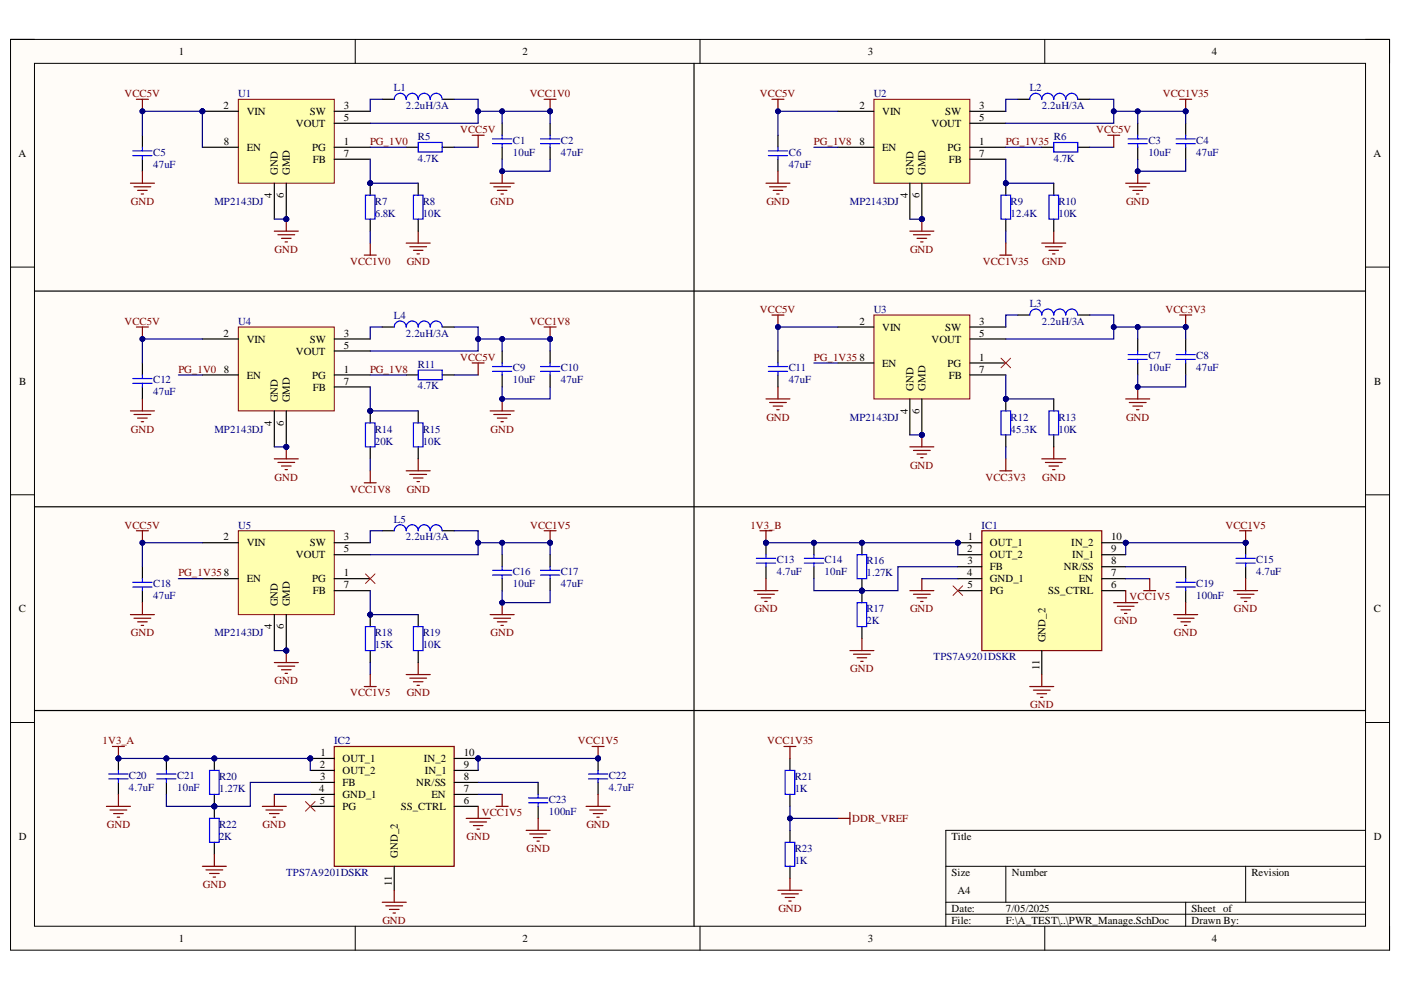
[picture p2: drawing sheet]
<svg xmlns="http://www.w3.org/2000/svg" width="297mm" height="210mm" viewBox="0 0 297 210" stroke-linecap="round" stroke-linejoin="round" font-family="sans-serif">
<defs><g id="words">
<g font-size="2.3">
<text x="37.9" y="11.7">1</text>
<text x="110.8" y="11.7">2</text>
<text x="184" y="11.7">3</text>
<text x="256.9" y="11.7">4</text>
<text x="47.4" y="23.1">2</text>
<text x="72.9" y="23.1">3</text>
<text x="182.2" y="23.1">2</text>
<text x="207.6" y="23.1">3</text>
<text x="52.3" y="24.4">VIN</text>
<text x="62.7" y="26.9">VOUT</text>
<text x="65.7" y="24.4">SW</text>
<text x="72.9" y="25.6">5</text>
<text x="187" y="24.4">VIN</text>
<text x="197.5" y="26.9">VOUT</text>
<text x="200.4" y="24.4">SW</text>
<text x="207.6" y="25.6">5</text>
<text x="3.9" y="33.3">A</text>
<text x="47.5" y="30.8">8</text>
<text x="52.3" y="32">EN</text>
<text x="66.2" y="32">PG</text>
<text x="66.3" y="34.6">FB</text>
<text x="72.9" y="30.8">1</text>
<text x="72.9" y="33.3">7</text>
<text x="182.2" y="30.8">8</text>
<text x="187" y="32">EN</text>
<text x="200.9" y="32">PG</text>
<text x="201.2" y="34.6">FB</text>
<text x="207.6" y="30.8">1</text>
<text x="207.6" y="33.3">7</text>
<text x="291.2" y="33.3">A</text>
<text x="57.6" y="41.9" transform="rotate(-90 57.6 41.9)">4</text>
<text x="58.9" y="37" transform="rotate(-90 58.9 37)">GND</text>
<text x="60.2" y="41.9" transform="rotate(-90 60.2 41.9)">6</text>
<text x="61.4" y="37" transform="rotate(-90 61.4 37)">GMD</text>
<text x="192.4" y="41.9" transform="rotate(-90 192.4 41.9)">4</text>
<text x="193.7" y="37" transform="rotate(-90 193.7 37)">GND</text>
<text x="195" y="41.9" transform="rotate(-90 195 41.9)">6</text>
<text x="196.3" y="37" transform="rotate(-90 196.3 37)">GMD</text>
<text x="47.4" y="71.4">2</text>
<text x="72.9" y="71.4">3</text>
<text x="182.2" y="68.8">2</text>
<text x="187" y="70.1">VIN</text>
<text x="200.4" y="70.1">SW</text>
<text x="207.6" y="68.8">3</text>
<text x="207.6" y="71.4">5</text>
<text x="52.3" y="72.6">VIN</text>
<text x="62.7" y="75.2">VOUT</text>
<text x="65.7" y="72.6">SW</text>
<text x="72.9" y="73.9">5</text>
<text x="182.2" y="76.5">8</text>
<text x="187" y="77.7">EN</text>
<text x="197.5" y="72.6">VOUT</text>
<text x="200.9" y="77.7">PG</text>
<text x="207.6" y="76.5">1</text>
<text x="4.1" y="81.5">B</text>
<text x="47.5" y="79">8</text>
<text x="52.3" y="80.3">EN</text>
<text x="66.2" y="80.3">PG</text>
<text x="66.3" y="82.8">FB</text>
<text x="72.9" y="79">1</text>
<text x="72.9" y="81.5">7</text>
<text x="193.7" y="82.8" transform="rotate(-90 193.7 82.8)">GND</text>
<text x="196.3" y="82.8" transform="rotate(-90 196.3 82.8)">GMD</text>
<text x="201.2" y="80.3">FB</text>
<text x="207.6" y="79">7</text>
<text x="291.4" y="81.5">B</text>
<text x="58.9" y="85.3" transform="rotate(-90 58.9 85.3)">GND</text>
<text x="61.4" y="85.3" transform="rotate(-90 61.4 85.3)">GMD</text>
<text x="192.4" y="87.7" transform="rotate(-90 192.4 87.7)">4</text>
<text x="195" y="87.7" transform="rotate(-90 195 87.7)">6</text>
<text x="57.6" y="90.2" transform="rotate(-90 57.6 90.2)">4</text>
<text x="60.2" y="90.2" transform="rotate(-90 60.2 90.2)">6</text>
<text x="47.4" y="114.6">2</text>
<text x="52.3" y="115.9">VIN</text>
<text x="62.7" y="118.4">VOUT</text>
<text x="65.7" y="115.9">SW</text>
<text x="72.9" y="114.6">3</text>
<text x="72.9" y="117.1">5</text>
<text x="205.1" y="117.1">2</text>
<text x="205.1" y="119.7">3</text>
<text x="205.2" y="114.6">1</text>
<text x="209.9" y="115.9">OUT_1</text>
<text x="209.9" y="118.4">OUT_2</text>
<text x="227.1" y="115.9">IN_2</text>
<text x="227.3" y="118.4">IN_1</text>
<text x="235.6" y="114.6">10</text>
<text x="235.6" y="117.1">9</text>
<text x="235.6" y="119.7">8</text>
<text x="47.5" y="122.2">8</text>
<text x="52.3" y="123.5">EN</text>
<text x="66.2" y="123.5">PG</text>
<text x="72.9" y="122.2">1</text>
<text x="72.9" y="124.7">7</text>
<text x="205.1" y="122.2">4</text>
<text x="205.1" y="124.7">5</text>
<text x="209.9" y="120.9">FB</text>
<text x="209.9" y="123.5">GND_1</text>
<text x="225.5" y="120.9">NR/SS</text>
<text x="228.7" y="123.5">EN</text>
<text x="235.6" y="122.2">7</text>
<text x="235.6" y="124.7">6</text>
<text x="4" y="129.8">C</text>
<text x="58.9" y="128.6" transform="rotate(-90 58.9 128.6)">GND</text>
<text x="61.4" y="128.6" transform="rotate(-90 61.4 128.6)">GMD</text>
<text x="66.3" y="126">FB</text>
<text x="209.9" y="126">PG</text>
<text x="222.2" y="126">SS_CTRL</text>
<text x="291.3" y="129.8">C</text>
<text x="57.6" y="133.4" transform="rotate(-90 57.6 133.4)">4</text>
<text x="60.2" y="133.4" transform="rotate(-90 60.2 133.4)">6</text>
<text x="221.6" y="136.2" transform="rotate(-90 221.6 136.2)">GND_2</text>
<text x="220.4" y="142" transform="rotate(-90 220.4 142)">11</text>
<text x="68" y="160.4">1</text>
<text x="72.6" y="161.6">OUT_1</text>
<text x="89.9" y="161.6">IN_2</text>
<text x="98.3" y="160.4">10</text>
<text x="67.7" y="168">4</text>
<text x="67.8" y="162.9">2</text>
<text x="67.9" y="165.4">3</text>
<text x="72.6" y="164.2">OUT_2</text>
<text x="72.6" y="166.7">FB</text>
<text x="88.3" y="166.7">NR/SS</text>
<text x="90" y="164.2">IN_1</text>
<text x="98.3" y="162.9">9</text>
<text x="98.3" y="165.4">8</text>
<text x="98.3" y="168">7</text>
<text x="67.8" y="170.5">5</text>
<text x="72.6" y="169.2">GND_1</text>
<text x="72.6" y="171.8">PG</text>
<text x="85" y="171.8">SS_CTRL</text>
<text x="91.5" y="169.2">EN</text>
<text x="98.3" y="170.5">6</text>
<text x="4" y="178.1">D</text>
<text x="201.8" y="178.1">Title</text>
<text x="291.3" y="178.1">D</text>
<text x="84.4" y="181.9" transform="rotate(-90 84.4 181.9)">GND_2</text>
<text x="201.8" y="185.7">Size</text>
<text x="214.5" y="185.7">Number</text>
<text x="265.3" y="185.7">Revision</text>
<text x="83.1" y="187.8" transform="rotate(-90 83.1 187.8)">11</text>
<text x="203" y="189.5">A4</text>
<text x="201.8" y="193.3">Date:</text>
<text x="201.8" y="195.9">File:</text>
<text x="213.3" y="193.3">7/05/2025</text>
<text x="213.3" y="195.9">F:\A_TEST\..\PWR_Manage.SchDoc</text>
<text x="252.6" y="193.3">Sheet of</text>
<text x="252.6" y="195.9">Drawn By:</text>
<text x="37.9" y="199.7">1</text>
<text x="110.8" y="199.7">2</text>
<text x="184" y="199.7">3</text>
<text x="256.9" y="199.7">4</text>
</g>
<g font-size="2.3" fill="#800000">
<text x="26.4" y="20.5">VCC5V</text>
<text x="112.3" y="20.5">VCC1V0</text>
<text x="161.1" y="20.5">VCC5V</text>
<text x="246.5" y="20.5">VCC1V35</text>
<text x="97.6" y="28.2">VCC5V</text>
<text x="232.4" y="28.2">VCC5V</text>
<text x="78.4" y="30.8">PG_1V0</text>
<text x="172.6" y="30.8">PG_1V8</text>
<text x="213.3" y="30.8">PG_1V35</text>
<text x="27.8" y="43.5">GND</text>
<text x="104" y="43.5">GND</text>
<text x="162.5" y="43.5">GND</text>
<text x="238.7" y="43.5">GND</text>
<text x="58.2" y="53.6">GND</text>
<text x="193" y="53.6">GND</text>
<text x="74.2" y="56.2">VCC1V0</text>
<text x="86.2" y="56.2">GND</text>
<text x="208.4" y="56.2">VCC1V35</text>
<text x="221" y="56.2">GND</text>
<text x="26.4" y="68.8">VCC5V</text>
<text x="112.3" y="68.8">VCC1V8</text>
<text x="161.1" y="66.3">VCC5V</text>
<text x="247.1" y="66.3">VCC3V3</text>
<text x="97.6" y="76.5">VCC5V</text>
<text x="172.6" y="76.5">PG_1V35</text>
<text x="37.8" y="79">PG_1V0</text>
<text x="78.4" y="79">PG_1V8</text>
<text x="162.5" y="89.2">GND</text>
<text x="238.7" y="89.2">GND</text>
<text x="27.8" y="91.8">GND</text>
<text x="104" y="91.8">GND</text>
<text x="58.2" y="101.9">GND</text>
<text x="193" y="99.4">GND</text>
<text x="208.9" y="101.9">VCC3V3</text>
<text x="221" y="101.9">GND</text>
<text x="74.2" y="104.4">VCC1V8</text>
<text x="86.2" y="104.4">GND</text>
<text x="26.4" y="112.1">VCC5V</text>
<text x="112.4" y="112.1">VCC1V5</text>
<text x="159.1" y="112.1">1V3_B</text>
<text x="259.8" y="112.1">VCC1V5</text>
<text x="37.8" y="122.2">PG_1V35</text>
<text x="159.9" y="129.8">GND</text>
<text x="193" y="129.8">GND</text>
<text x="239.5" y="127.3">VCC1V5</text>
<text x="261.6" y="129.8">GND</text>
<text x="27.8" y="134.9">GND</text>
<text x="104" y="134.9">GND</text>
<text x="236.2" y="132.4">GND</text>
<text x="248.9" y="134.9">GND</text>
<text x="180.3" y="142.5">GND</text>
<text x="58.2" y="145">GND</text>
<text x="74.2" y="147.6">VCC1V5</text>
<text x="86.2" y="147.6">GND</text>
<text x="218.4" y="150.2">GND</text>
<text x="21.7" y="157.8">1V3_A</text>
<text x="122.5" y="157.8">VCC1V5</text>
<text x="162.7" y="157.8">VCC1V35</text>
<text x="102.1" y="173">VCC1V5</text>
<text x="22.7" y="175.6">GND</text>
<text x="55.7" y="175.6">GND</text>
<text x="98.9" y="178.1">GND</text>
<text x="124.3" y="175.6">GND</text>
<text x="180.7" y="174.3">DDR_VREF</text>
<text x="111.6" y="180.7">GND</text>
<text x="43" y="188.3">GND</text>
<text x="81.1" y="195.9">GND</text>
<text x="165" y="193.3">GND</text>
</g>
<g font-size="2.3" fill="#000080">
<text x="50.5" y="20.5">U1</text>
<text x="83.5" y="19.3">L1</text>
<text x="86.1" y="23.1">2.2uH/3A</text>
<text x="185.2" y="20.5">U2</text>
<text x="218.3" y="19.3">L2</text>
<text x="220.9" y="23.1">2.2uH/3A</text>
<text x="88.6" y="29.8">R5</text>
<text x="223.4" y="29.8">R6</text>
<text x="32.5" y="35.6">47uF</text>
<text x="32.5" y="33.1">C5</text>
<text x="88.6" y="34.3">4.7K</text>
<text x="108.7" y="33.1">10uF</text>
<text x="108.7" y="30.5">C1</text>
<text x="118.9" y="33.1">47uF</text>
<text x="118.9" y="30.5">C2</text>
<text x="167.2" y="35.6">47uF</text>
<text x="167.2" y="33.1">C6</text>
<text x="223.4" y="34.3">4.7K</text>
<text x="243.5" y="33.1">10uF</text>
<text x="243.5" y="30.5">C3</text>
<text x="253.6" y="33.1">47uF</text>
<text x="253.6" y="30.5">C4</text>
<text x="45.4" y="43.5">MP2143DJ</text>
<text x="79.5" y="46">6.8K</text>
<text x="79.5" y="43.5">R7</text>
<text x="89.6" y="46">10K</text>
<text x="89.6" y="43.5">R8</text>
<text x="180.2" y="43.5">MP2143DJ</text>
<text x="214.3" y="46">12.4K</text>
<text x="214.3" y="43.5">R9</text>
<text x="224.4" y="46">10K</text>
<text x="224.4" y="43.5">R10</text>
<text x="218.3" y="65">L3</text>
<text x="50.5" y="68.8">U4</text>
<text x="83.5" y="67.6">L4</text>
<text x="86.1" y="71.4">2.2uH/3A</text>
<text x="185.2" y="66.3">U3</text>
<text x="220.9" y="68.8">2.2uH/3A</text>
<text x="88.6" y="78">R11</text>
<text x="243.5" y="76.2">C7</text>
<text x="253.6" y="76.2">C8</text>
<text x="32.5" y="83.8">47uF</text>
<text x="32.5" y="81.3">C12</text>
<text x="88.6" y="82.5">4.7K</text>
<text x="108.7" y="81.3">10uF</text>
<text x="108.7" y="78.7">C9</text>
<text x="118.9" y="81.3">47uF</text>
<text x="118.9" y="78.7">C10</text>
<text x="167.2" y="81.3">47uF</text>
<text x="167.2" y="78.7">C11</text>
<text x="243.5" y="78.7">10uF</text>
<text x="253.6" y="78.7">47uF</text>
<text x="180.2" y="89.2">MP2143DJ</text>
<text x="214.3" y="89.2">R12</text>
<text x="224.4" y="89.2">R13</text>
<text x="45.4" y="91.8">MP2143DJ</text>
<text x="79.5" y="94.3">20K</text>
<text x="79.5" y="91.8">R14</text>
<text x="89.6" y="94.3">10K</text>
<text x="89.6" y="91.8">R15</text>
<text x="214.3" y="91.8">45.3K</text>
<text x="224.4" y="91.8">10K</text>
<text x="50.5" y="112.1">U5</text>
<text x="83.5" y="110.8">L5</text>
<text x="208.1" y="112.1">IC1</text>
<text x="86.1" y="114.6">2.2uH/3A</text>
<text x="164.7" y="119.4">C13</text>
<text x="174.8" y="119.4">C14</text>
<text x="183.7" y="119.7">R16</text>
<text x="266.3" y="119.4">C15</text>
<text x="32.5" y="124.5">C18</text>
<text x="108.7" y="124.5">10uF</text>
<text x="108.7" y="122">C16</text>
<text x="118.9" y="124.5">47uF</text>
<text x="118.9" y="122">C17</text>
<text x="164.7" y="122">4.7uF</text>
<text x="174.8" y="122">10nF</text>
<text x="183.7" y="122.2">1.27K</text>
<text x="253.6" y="124.5">C19</text>
<text x="266.3" y="122">4.7uF</text>
<text x="32.5" y="127">47uF</text>
<text x="183.7" y="129.8">R17</text>
<text x="253.6" y="127">100nF</text>
<text x="45.4" y="134.9">MP2143DJ</text>
<text x="79.5" y="137.4">15K</text>
<text x="79.5" y="134.9">R18</text>
<text x="89.6" y="137.4">10K</text>
<text x="89.6" y="134.9">R19</text>
<text x="183.7" y="132.4">2K</text>
<text x="197.9" y="140">TPS7A9201DSKR</text>
<text x="70.8" y="157.8">IC2</text>
<text x="27.3" y="167.7">4.7uF</text>
<text x="27.3" y="165.2">C20</text>
<text x="37.6" y="167.7">10nF</text>
<text x="37.6" y="165.2">C21</text>
<text x="46.5" y="168">1.27K</text>
<text x="46.5" y="165.4">R20</text>
<text x="129.1" y="167.7">4.7uF</text>
<text x="129.1" y="165.2">C22</text>
<text x="168.5" y="168">1K</text>
<text x="168.5" y="165.4">R21</text>
<text x="116.4" y="172.8">100nF</text>
<text x="116.4" y="170.2">C23</text>
<text x="46.5" y="178.1">2K</text>
<text x="46.5" y="175.6">R22</text>
<text x="60.7" y="185.7">TPS7A9201DSKR</text>
<text x="168.5" y="183.2">1K</text>
<text x="168.5" y="180.7">R23</text>
</g>
</g></defs>
<path d="M2.2 8.4h292.4v193.1h-292.4z" fill-rule="evenodd" fill="#fffcf8"/>
<path d="M2.2 8.4h292.4v193.1h-292.4z" fill="none" stroke="#000" stroke-width=".21"/>
<path d="M7.3 13.4h282.2v183h-282.2z" fill-rule="evenodd" fill="#fffcf8"/>
<g fill="none" stroke="#000" stroke-width=".21">
<path d="M2.2 8.4h5.1M7.3 13.4h282.2v183h-282.2zM75.3 8.4v5M148.4 8.4v5M221.5 8.4v5M289.5 8.4h5.1v5M2.2 56.6h5.1M289.5 56.6h5.1M2.2 104.9h5.1M289.5 104.9h5.1M2.2 153.2h5.1M289.5 153.2h5.1"/>
<path d="M289.5 176.1h-89v20.3M75.3 196.4v5.1M148.4 196.4v5.1M200.5 183.7h89M200.5 191.3h89M200.5 193.8h89M213.3 183.7v7.6M221.5 196.4v5.1M251.4 191.3v5.1M264.1 183.7v7.6M294.6 196.4v5.1"/>
</g>
<circle cx="65.8" cy="160.8" r=".51" fill="#000080"/>
<circle cx="65.8" cy="160.8" r=".51" fill="none" stroke="#000080" stroke-width=".21"/>
<circle cx="101.4" cy="160.8" r=".51" fill="#000080"/>
<circle cx="101.4" cy="160.8" r=".51" fill="none" stroke="#000080" stroke-width=".21"/>
<path d="M70.9 158.3h25.4v25.4h-25.4z" fill-rule="evenodd" fill="#ffffb0"/>
<path d="M70.9 158.3h25.4v25.4h-25.4z" fill="none" stroke="#800000" stroke-width=".25"/>
<path d="M65.8 160.8h5.1" fill="none" stroke="#000" stroke-width=".25"/>
<circle cx="65.8" cy="160.8" r=".51" fill="#000080"/>
<circle cx="65.8" cy="160.8" r=".51" fill="none" stroke="#000080" stroke-width=".21"/>
<path d="M65.8 163.3h5.1M65.8 165.9h5.1M65.8 168.4h5.1M65.8 171h5.1M96.3 160.8h5.1M83.6 183.7v5.1" fill="none" stroke="#000" stroke-width=".25"/>
<circle cx="101.4" cy="160.8" r=".51" fill="#000080"/>
<circle cx="101.4" cy="160.8" r=".51" fill="none" stroke="#000080" stroke-width=".21"/>
<path d="M96.3 163.3h5.1M96.3 165.9h5.1M96.3 168.4h5.1M96.3 171h5.1" fill="none" stroke="#000" stroke-width=".25"/>
<circle cx="126.8" cy="160.8" r=".51" fill="#000080"/>
<circle cx="126.8" cy="160.8" r=".51" fill="none" stroke="#000080" stroke-width=".21"/>
<path d="M126.8 160.8v2.5M126.8 165.9v2.5" fill="none" stroke="#000" stroke-width=".25"/>
<circle cx="126.8" cy="160.8" r=".51" fill="#000080"/>
<circle cx="126.8" cy="160.8" r=".51" fill="none" stroke="#000080" stroke-width=".21"/>
<path d="M112.1 169.2h4M112.1 170.2h4M114.1 168.4v.8M114.1 170.2v.8M124.8 164.1h4M124.8 165.1h4M126.8 163.3v.8M126.8 165.1v.8" fill="none" stroke="#00f" stroke-width=".25"/>
<path d="M111.5 176.1h5.1M112.3 176.8h3.6M113.1 177.6h2M113.8 178.3h.6M114.1 173.5v2.6M124.3 171h5M125 171.7h3.6M125.8 172.5h2M126.5 173.3h.6M126.8 168.4v2.6" fill="none" stroke="#800000" stroke-width=".25"/>
<path d="M114.1 165.9v2.5M114.1 171v2.5" fill="none" stroke="#000" stroke-width=".25"/>
<circle cx="25.1" cy="160.8" r=".51" fill="#000080"/>
<circle cx="25.1" cy="160.8" r=".51" fill="none" stroke="#000080" stroke-width=".21"/>
<path d="M25.1 160.8v2.5M25.1 165.9v2.5" fill="none" stroke="#000" stroke-width=".25"/>
<circle cx="25.1" cy="160.8" r=".51" fill="#000080"/>
<circle cx="25.1" cy="160.8" r=".51" fill="none" stroke="#000080" stroke-width=".21"/>
<path d="M23.1 164.1h4M23.1 165.1h4M25.1 163.3v.8M25.1 165.1v.8" fill="none" stroke="#00f" stroke-width=".25"/>
<path d="M23.8 158.3h2.6M25.1 158.3v2.5" fill="none" stroke="#800000" stroke-width=".25"/>
<circle cx="25.1" cy="160.8" r=".51" fill="#000080"/>
<circle cx="25.1" cy="160.8" r=".51" fill="none" stroke="#000080" stroke-width=".21"/>
<path d="M22.6 171h5.1M23.3 171.7h3.6M24.1 172.5h2M24.9 173.3h.5M25.1 168.4v2.6" fill="none" stroke="#800000" stroke-width=".25"/>
<circle cx="45.4" cy="160.8" r=".51" fill="#000080"/>
<circle cx="45.4" cy="160.8" r=".51" fill="none" stroke="#000080" stroke-width=".21"/>
<circle cx="45.4" cy="171" r=".51" fill="#000080"/>
<circle cx="45.4" cy="171" r=".51" fill="none" stroke="#000080" stroke-width=".21"/>
<path d="M45.4 160.8v2.5" fill="none" stroke="#000" stroke-width=".25"/>
<circle cx="45.4" cy="160.8" r=".51" fill="#000080"/>
<circle cx="45.4" cy="160.8" r=".51" fill="none" stroke="#000080" stroke-width=".21"/>
<path d="M45.4 168.4v2.6" fill="none" stroke="#000" stroke-width=".25"/>
<circle cx="45.4" cy="171" r=".51" fill="#000080"/>
<circle cx="45.4" cy="171" r=".51" fill="none" stroke="#000080" stroke-width=".21"/>
<path d="M44.4 163.3h2.1v5.1h-2.1z" fill="none" stroke="#00f" stroke-width=".25"/>
<circle cx="45.4" cy="171" r=".51" fill="#000080"/>
<circle cx="45.4" cy="171" r=".51" fill="none" stroke="#000080" stroke-width=".21"/>
<path d="M45.4 171v2.5" fill="none" stroke="#000" stroke-width=".25"/>
<circle cx="45.4" cy="171" r=".51" fill="#000080"/>
<circle cx="45.4" cy="171" r=".51" fill="none" stroke="#000080" stroke-width=".21"/>
<path d="M45.4 178.6v2.5" fill="none" stroke="#000" stroke-width=".25"/>
<path d="M44.4 173.5h2.1v5.1h-2.1z" fill="none" stroke="#00f" stroke-width=".25"/>
<circle cx="35.3" cy="160.8" r=".51" fill="#000080"/>
<circle cx="35.3" cy="160.8" r=".51" fill="none" stroke="#000080" stroke-width=".21"/>
<path d="M35.3 160.8v2.5M35.3 165.9v2.5" fill="none" stroke="#000" stroke-width=".25"/>
<circle cx="35.3" cy="160.8" r=".51" fill="#000080"/>
<circle cx="35.3" cy="160.8" r=".51" fill="none" stroke="#000080" stroke-width=".21"/>
<path d="M33.2 164.1h4.1M33.2 165.1h4.1M35.3 163.3v.8M35.3 165.1v.8" fill="none" stroke="#00f" stroke-width=".25"/>
<g fill="none" stroke="#800000" stroke-width=".25">
<path d="M125.5 158.3h2.6M126.8 158.3v2.5M55.6 171h5.1M56.4 171.7h3.5M57.1 172.5h2.1M57.9 173.3h.5M58.2 168.4v2.6M98.8 173.5h5.1M99.6 174.3h3.6M100.4 175h2M101.1 175.8h.5M101.4 171v2.5"/>
<path d="M42.9 183.7h5.1M43.7 184.4h3.5M44.4 185.2h2.1M45.2 186h.5M45.4 181.1v2.6M81 191.3h5.1M81.8 192.1h3.6M82.6 192.8h2M83.3 193.6h.5M83.6 188.8v2.5"/>
</g>
<path d="M64.8 170l2 2M66.8 170l-2 2" fill="none" stroke="#f00" stroke-width=".21"/>
<circle cx="126.8" cy="160.8" r=".51" fill="#000080"/>
<circle cx="126.8" cy="160.8" r=".51" fill="none" stroke="#000080" stroke-width=".21"/>
<circle cx="203.1" cy="115.1" r=".51" fill="#000080"/>
<circle cx="203.1" cy="115.1" r=".51" fill="none" stroke="#000080" stroke-width=".21"/>
<circle cx="238.7" cy="115.1" r=".51" fill="#000080"/>
<circle cx="238.7" cy="115.1" r=".51" fill="none" stroke="#000080" stroke-width=".21"/>
<path d="M208.2 112.5h25.4v25.4h-25.4z" fill-rule="evenodd" fill="#ffffb0"/>
<path d="M208.2 112.5h25.4v25.4h-25.4z" fill="none" stroke="#800000" stroke-width=".25"/>
<path d="M203.1 115.1h5.1" fill="none" stroke="#000" stroke-width=".25"/>
<circle cx="203.1" cy="115.1" r=".51" fill="#000080"/>
<circle cx="203.1" cy="115.1" r=".51" fill="none" stroke="#000080" stroke-width=".21"/>
<path d="M203.1 117.6h5.1M233.6 115.1h5.1M203.1 120.2h5.1M203.1 122.7h5.1M203.1 125.2h5.1M220.9 137.9v5.1" fill="none" stroke="#000" stroke-width=".25"/>
<circle cx="238.7" cy="115.1" r=".51" fill="#000080"/>
<circle cx="238.7" cy="115.1" r=".51" fill="none" stroke="#000080" stroke-width=".21"/>
<path d="M233.6 117.6h5.1M233.6 120.2h5.1M233.6 122.7h5.1M233.6 125.2h5.1" fill="none" stroke="#000" stroke-width=".25"/>
<circle cx="264.1" cy="115.1" r=".51" fill="#000080"/>
<circle cx="264.1" cy="115.1" r=".51" fill="none" stroke="#000080" stroke-width=".21"/>
<path d="M264.1 115.1v2.5M264.1 120.2v2.5" fill="none" stroke="#000" stroke-width=".25"/>
<circle cx="264.1" cy="115.1" r=".51" fill="#000080"/>
<circle cx="264.1" cy="115.1" r=".51" fill="none" stroke="#000080" stroke-width=".21"/>
<path d="M262.1 118.4h4M262.1 119.4h4M264.1 117.6v.8M264.1 119.4v.8M249.4 123.5h4M249.4 124.5h4M251.4 122.7v.8M251.4 124.5v.7" fill="none" stroke="#00f" stroke-width=".25"/>
<path d="M248.8 130.3h5.1M249.6 131.1h3.6M250.4 131.8h2M251.1 132.6h.5M251.4 127.8v2.5M261.6 125.2h5M262.3 126h3.6M263.1 126.8h2M263.8 127.5h.6M264.1 122.7v2.5" fill="none" stroke="#800000" stroke-width=".25"/>
<path d="M251.4 120.2v2.5M251.4 125.2v2.6" fill="none" stroke="#000" stroke-width=".25"/>
<circle cx="162.4" cy="115.1" r=".51" fill="#000080"/>
<circle cx="162.4" cy="115.1" r=".51" fill="none" stroke="#000080" stroke-width=".21"/>
<path d="M162.4 115.1v2.5M162.4 120.2v2.5" fill="none" stroke="#000" stroke-width=".25"/>
<circle cx="162.4" cy="115.1" r=".51" fill="#000080"/>
<circle cx="162.4" cy="115.1" r=".51" fill="none" stroke="#000080" stroke-width=".21"/>
<path d="M160.4 118.4h4M160.4 119.4h4M162.4 117.6v.8M162.4 119.4v.8" fill="none" stroke="#00f" stroke-width=".25"/>
<path d="M161.1 112.5h2.6M162.4 112.5v2.6" fill="none" stroke="#800000" stroke-width=".25"/>
<circle cx="162.4" cy="115.1" r=".51" fill="#000080"/>
<circle cx="162.4" cy="115.1" r=".51" fill="none" stroke="#000080" stroke-width=".21"/>
<path d="M159.9 125.2h5M160.6 126h3.6M161.4 126.8h2M162.1 127.5h.6M162.4 122.7v2.5" fill="none" stroke="#800000" stroke-width=".25"/>
<circle cx="182.7" cy="115.1" r=".51" fill="#000080"/>
<circle cx="182.7" cy="115.1" r=".51" fill="none" stroke="#000080" stroke-width=".21"/>
<circle cx="182.7" cy="125.2" r=".51" fill="#000080"/>
<circle cx="182.7" cy="125.2" r=".51" fill="none" stroke="#000080" stroke-width=".21"/>
<path d="M182.7 115.1v2.5" fill="none" stroke="#000" stroke-width=".25"/>
<circle cx="182.7" cy="115.1" r=".51" fill="#000080"/>
<circle cx="182.7" cy="115.1" r=".51" fill="none" stroke="#000080" stroke-width=".21"/>
<path d="M182.7 122.7v2.5" fill="none" stroke="#000" stroke-width=".25"/>
<circle cx="182.7" cy="125.2" r=".51" fill="#000080"/>
<circle cx="182.7" cy="125.2" r=".51" fill="none" stroke="#000080" stroke-width=".21"/>
<path d="M181.7 117.6h2.1v5.1h-2.1z" fill="none" stroke="#00f" stroke-width=".25"/>
<circle cx="182.7" cy="125.2" r=".51" fill="#000080"/>
<circle cx="182.7" cy="125.2" r=".51" fill="none" stroke="#000080" stroke-width=".21"/>
<path d="M182.7 125.2v2.6" fill="none" stroke="#000" stroke-width=".25"/>
<circle cx="182.7" cy="125.2" r=".51" fill="#000080"/>
<circle cx="182.7" cy="125.2" r=".51" fill="none" stroke="#000080" stroke-width=".21"/>
<path d="M182.7 132.9v2.5" fill="none" stroke="#000" stroke-width=".25"/>
<path d="M181.7 127.8h2.1v5.1h-2.1z" fill="none" stroke="#00f" stroke-width=".25"/>
<circle cx="172.6" cy="115.1" r=".51" fill="#000080"/>
<circle cx="172.6" cy="115.1" r=".51" fill="none" stroke="#000080" stroke-width=".21"/>
<path d="M172.6 115.1v2.5M172.6 120.2v2.5" fill="none" stroke="#000" stroke-width=".25"/>
<circle cx="172.6" cy="115.1" r=".51" fill="#000080"/>
<circle cx="172.6" cy="115.1" r=".51" fill="none" stroke="#000080" stroke-width=".21"/>
<path d="M170.5 118.4h4.1M170.5 119.4h4.1M172.6 117.6v.8M172.6 119.4v.8" fill="none" stroke="#00f" stroke-width=".25"/>
<g fill="none" stroke="#800000" stroke-width=".25">
<path d="M262.8 112.5h2.6M264.1 112.5v2.6M180.2 137.9h5.1M181 138.7h3.5M181.7 139.5h2.1M182.7 135.4v2.5M192.9 125.2h5.1M193.7 126h3.5M194.4 126.8h2.1M195.2 127.5h.5M195.4 122.7v2.5M236.1 127.8h5.1"/>
<path d="M236.9 128.5h3.5M237.7 129.3h2M238.4 130.1h.5M238.7 125.2v2.6M182.5 140.2h.5M218.3 145.6h5.1M219.1 146.3h3.6M219.9 147.1h2M220.6 147.8h.5M220.9 143v2.6"/>
</g>
<path d="M202.1 124.2l2 2M204.1 124.2l-2 2" fill="none" stroke="#f00" stroke-width=".21"/>
<circle cx="264.1" cy="115.1" r=".51" fill="#000080"/>
<circle cx="264.1" cy="115.1" r=".51" fill="none" stroke="#000080" stroke-width=".21"/>
<path d="M7.3 61.7h282.2M7.3 107.5h282.2M7.3 150.6h282.2M167.5 160.8v2.5M167.5 168.4v2.6M167.5 176.1v2.5M167.5 183.7v2.5" fill="none" stroke="#000" stroke-width=".25"/>
<path d="M166.5 163.3h2v5.1h-2zM166.5 178.6h2v5.1h-2z" fill="none" stroke="#00f" stroke-width=".25"/>
<path d="M166.2 158.3h2.6M167.5 158.3v2.5M177.7 173.5h2.5M180.2 172.2v2.6M164.9 188.8h5.1M165.7 189.5h3.6M166.5 190.3h2M167.2 191h.5M167.5 186.2v2.6" fill="none" stroke="#800000" stroke-width=".25"/>
<path d="M101.4 160.8v2.5" fill="none" stroke="#000080" stroke-width=".25"/>
<circle cx="101.4" cy="160.8" r=".51" fill="#000080"/>
<circle cx="101.4" cy="160.8" r=".51" fill="none" stroke="#000080" stroke-width=".21"/>
<path d="M101.4 160.8h25.4" fill="none" stroke="#000080" stroke-width=".25"/>
<circle cx="101.4" cy="160.8" r=".51" fill="#000080"/>
<circle cx="101.4" cy="160.8" r=".51" fill="none" stroke="#000080" stroke-width=".21"/>
<circle cx="126.8" cy="160.8" r=".51" fill="#000080"/>
<circle cx="126.8" cy="160.8" r=".51" fill="none" stroke="#000080" stroke-width=".21"/>
<path d="M35.3 168.4v2.6h10.1M101.4 165.9h12.7M101.4 168.4h5.1" fill="none" stroke="#000080" stroke-width=".25"/>
<circle cx="45.4" cy="171" r=".51" fill="#000080"/>
<circle cx="45.4" cy="171" r=".51" fill="none" stroke="#000080" stroke-width=".21"/>
<path d="M65.8 160.8v2.5" fill="none" stroke="#000080" stroke-width=".25"/>
<circle cx="65.8" cy="160.8" r=".51" fill="#000080"/>
<circle cx="65.8" cy="160.8" r=".51" fill="none" stroke="#000080" stroke-width=".21"/>
<path d="M58.2 168.4h7.6M65.8 165.9h-12.7v5.1h-7.7" fill="none" stroke="#000080" stroke-width=".25"/>
<circle cx="45.4" cy="171" r=".51" fill="#000080"/>
<circle cx="45.4" cy="171" r=".51" fill="none" stroke="#000080" stroke-width=".21"/>
<path d="M25.1 160.8h40.7" fill="none" stroke="#000080" stroke-width=".25"/>
<circle cx="65.8" cy="160.8" r=".51" fill="#000080"/>
<circle cx="65.8" cy="160.8" r=".51" fill="none" stroke="#000080" stroke-width=".21"/>
<circle cx="45.4" cy="160.8" r=".51" fill="#000080"/>
<circle cx="45.4" cy="160.8" r=".51" fill="none" stroke="#000080" stroke-width=".21"/>
<circle cx="35.3" cy="160.8" r=".51" fill="#000080"/>
<circle cx="35.3" cy="160.8" r=".51" fill="none" stroke="#000080" stroke-width=".21"/>
<circle cx="25.1" cy="160.8" r=".51" fill="#000080"/>
<circle cx="25.1" cy="160.8" r=".51" fill="none" stroke="#000080" stroke-width=".21"/>
<path d="M238.7 115.1v2.5" fill="none" stroke="#000080" stroke-width=".25"/>
<circle cx="238.7" cy="115.1" r=".51" fill="#000080"/>
<circle cx="238.7" cy="115.1" r=".51" fill="none" stroke="#000080" stroke-width=".21"/>
<path d="M238.7 115.1h25.4" fill="none" stroke="#000080" stroke-width=".25"/>
<circle cx="238.7" cy="115.1" r=".51" fill="#000080"/>
<circle cx="238.7" cy="115.1" r=".51" fill="none" stroke="#000080" stroke-width=".21"/>
<circle cx="264.1" cy="115.1" r=".51" fill="#000080"/>
<circle cx="264.1" cy="115.1" r=".51" fill="none" stroke="#000080" stroke-width=".21"/>
<path d="M172.6 122.7v2.5h10.1M238.7 120.2h12.7M238.7 122.7h5.1" fill="none" stroke="#000080" stroke-width=".25"/>
<circle cx="182.7" cy="125.2" r=".51" fill="#000080"/>
<circle cx="182.7" cy="125.2" r=".51" fill="none" stroke="#000080" stroke-width=".21"/>
<path d="M203.1 115.1v2.5" fill="none" stroke="#000080" stroke-width=".25"/>
<circle cx="203.1" cy="115.1" r=".51" fill="#000080"/>
<circle cx="203.1" cy="115.1" r=".51" fill="none" stroke="#000080" stroke-width=".21"/>
<path d="M195.4 122.7h7.7M203.1 120.2h-12.7v5h-7.7" fill="none" stroke="#000080" stroke-width=".25"/>
<circle cx="182.7" cy="125.2" r=".51" fill="#000080"/>
<circle cx="182.7" cy="125.2" r=".51" fill="none" stroke="#000080" stroke-width=".21"/>
<path d="M162.4 115.1h40.7" fill="none" stroke="#000080" stroke-width=".25"/>
<circle cx="203.1" cy="115.1" r=".51" fill="#000080"/>
<circle cx="203.1" cy="115.1" r=".51" fill="none" stroke="#000080" stroke-width=".21"/>
<circle cx="182.7" cy="115.1" r=".51" fill="#000080"/>
<circle cx="182.7" cy="115.1" r=".51" fill="none" stroke="#000080" stroke-width=".21"/>
<circle cx="172.6" cy="115.1" r=".51" fill="#000080"/>
<circle cx="172.6" cy="115.1" r=".51" fill="none" stroke="#000080" stroke-width=".21"/>
<circle cx="162.4" cy="115.1" r=".51" fill="#000080"/>
<circle cx="162.4" cy="115.1" r=".51" fill="none" stroke="#000080" stroke-width=".21"/>
<path d="M167.5 171v5.1" fill="none" stroke="#000080" stroke-width=".25"/>
<circle cx="167.5" cy="173.5" r=".51" fill="#000080"/>
<circle cx="167.5" cy="173.5" r=".51" fill="none" stroke="#000080" stroke-width=".21"/>
<path d="M167.5 173.5h10.2" fill="none" stroke="#000080" stroke-width=".25"/>
<circle cx="167.5" cy="173.5" r=".51" fill="#000080"/>
<circle cx="167.5" cy="173.5" r=".51" fill="none" stroke="#000080" stroke-width=".21"/>
<path d="M147.1 13.4v183" fill="none" stroke="#000" stroke-width=".25"/>
<circle cx="42.9" cy="23.6" r=".51" fill="#000080"/>
<circle cx="42.9" cy="23.6" r=".51" fill="none" stroke="#000080" stroke-width=".21"/>
<circle cx="60.7" cy="46.5" r=".51" fill="#000080"/>
<circle cx="60.7" cy="46.5" r=".51" fill="none" stroke="#000080" stroke-width=".21"/>
<path d="M50.5 21.1h20.4v17.7h-20.4z" fill-rule="evenodd" fill="#ffffb0"/>
<path d="M50.5 21.1h20.4v17.7h-20.4z" fill="none" stroke="#800000" stroke-width=".21"/>
<path d="M42.9 23.6h7.6M70.9 31.2h7.6" fill="none" stroke="#000" stroke-width=".25"/>
<circle cx="42.9" cy="23.6" r=".51" fill="#000080"/>
<circle cx="42.9" cy="23.6" r=".51" fill="none" stroke="#000080" stroke-width=".21"/>
<path d="M58.2 38.8v7.7M60.7 38.8v7.7M70.9 23.6h7.6M70.9 26.1h7.6" fill="none" stroke="#000" stroke-width=".25"/>
<circle cx="60.7" cy="46.5" r=".51" fill="#000080"/>
<circle cx="60.7" cy="46.5" r=".51" fill="none" stroke="#000080" stroke-width=".21"/>
<path d="M30.2 28.7v2.5M30.2 33.8v2.5M42.9 31.2h7.6M70.9 33.8h7.6" fill="none" stroke="#000" stroke-width=".25"/>
<path d="M28.2 32h4M28.2 33h4M30.2 31.2v.8M30.2 33v.8" fill="none" stroke="#00f" stroke-width=".25"/>
<path d="M27.7 38.8h5M28.4 39.6h3.6M30.2 36.3v2.5M29.2 40.4h2M29.9 41.1h.5M58.2 49h5M58.9 49.8h3.6M59.7 50.5h2M60.4 51.3h.6M60.7 46.5v2.5" fill="none" stroke="#800000" stroke-width=".25"/>
<circle cx="60.7" cy="46.5" r=".51" fill="#000080"/>
<circle cx="60.7" cy="46.5" r=".51" fill="none" stroke="#000080" stroke-width=".21"/>
<path d="M81 21.1h2.6M93.8 21.1h2.5" fill="none" stroke="#000" stroke-width=".25"/>
<path d="M83.6 21.1a1.27 1.27 0 0 1 1.3-1.3 1.27 1.27 0 0 1 1.2 1.3 1.27 1.27 0 0 1 1.3-1.3 1.27 1.27 0 0 1 1.3 1.3 1.27 1.27 0 0 1 1.2-1.3 1.27 1.27 0 0 1 1.3 1.3 1.27 1.27 0 0 1 1.3-1.3 1.27 1.27 0 0 1 1.3 1.3" fill="none" stroke="#00f" stroke-width=".25"/>
<path d="M115.4 21.1h2.5M116.6 21.1v2.5" fill="none" stroke="#800000" stroke-width=".25"/>
<circle cx="116.6" cy="23.6" r=".51" fill="#000080"/>
<circle cx="116.6" cy="23.6" r=".51" fill="none" stroke="#000080" stroke-width=".21"/>
<path d="M103.9 38.8h5.1M104.7 39.6h3.5M106.5 36.3v2.5M105.4 40.4h2.1M106.2 41.1h.5" fill="none" stroke="#800000" stroke-width=".25"/>
<circle cx="106.5" cy="36.3" r=".51" fill="#000080"/>
<circle cx="106.5" cy="36.3" r=".51" fill="none" stroke="#000080" stroke-width=".21"/>
<path d="M86.1 31.2h2.6M93.8 31.2h2.5M106.5 26.1v2.6M106.5 31.2v2.6M116.6 26.1v2.6M116.6 31.2v2.6" fill="none" stroke="#000" stroke-width=".25"/>
<path d="M88.7 30.2h5.1v2h-5.1zM104.4 29.4h4.1M104.4 30.5h4.1M106.5 28.7v.7M106.5 30.5v.7M114.6 29.4h4.1M114.6 30.5h4.1M116.6 28.7v.7M116.6 30.5v.7" fill="none" stroke="#00f" stroke-width=".25"/>
<path d="M28.9 21.1h2.6M30.2 21.1v2.5M86.1 51.5h5.1M86.9 52.3h3.5M87.7 53.1h2M88.4 53.8h.5M88.7 49v2.5" fill="none" stroke="#800000" stroke-width=".25"/>
<circle cx="30.2" cy="23.6" r=".51" fill="#000080"/>
<circle cx="30.2" cy="23.6" r=".51" fill="none" stroke="#000080" stroke-width=".21"/>
<circle cx="78.5" cy="38.8" r=".51" fill="#000080"/>
<circle cx="78.5" cy="38.8" r=".51" fill="none" stroke="#000080" stroke-width=".21"/>
<path d="M78.5 38.8v2.6M78.5 46.5v2.5" fill="none" stroke="#000" stroke-width=".25"/>
<circle cx="78.5" cy="38.8" r=".51" fill="#000080"/>
<circle cx="78.5" cy="38.8" r=".51" fill="none" stroke="#000080" stroke-width=".21"/>
<path d="M77.5 41.4h2v5.1h-2zM87.7 41.4h2v5.1h-2z" fill="none" stroke="#00f" stroke-width=".25"/>
<path d="M88.7 38.8v2.6M88.7 46.5v2.5" fill="none" stroke="#000" stroke-width=".25"/>
<path d="M77.2 54.1h2.6M78.5 51.5v2.6" fill="none" stroke="#800000" stroke-width=".25"/>
<path d="M58.2 46.5h2.5" fill="none" stroke="#000080" stroke-width=".25"/>
<circle cx="60.7" cy="46.5" r=".51" fill="#000080"/>
<circle cx="60.7" cy="46.5" r=".51" fill="none" stroke="#000080" stroke-width=".21"/>
<path d="M81 21.1h-2.5v2.5M106.5 33.8v2.5h10.1v-2.5" fill="none" stroke="#000080" stroke-width=".25"/>
<circle cx="106.5" cy="36.3" r=".51" fill="#000080"/>
<circle cx="106.5" cy="36.3" r=".51" fill="none" stroke="#000080" stroke-width=".21"/>
<path d="M101.4 23.6v2.5h-22.9" fill="none" stroke="#000080" stroke-width=".25"/>
<circle cx="101.4" cy="23.6" r=".51" fill="#000080"/>
<circle cx="101.4" cy="23.6" r=".51" fill="none" stroke="#000080" stroke-width=".21"/>
<path d="M42.9 23.6h-12.7v5.1M78.5 31.2h7.6M96.3 31.2h5.1" fill="none" stroke="#000080" stroke-width=".25"/>
<circle cx="30.2" cy="23.6" r=".51" fill="#000080"/>
<circle cx="30.2" cy="23.6" r=".51" fill="none" stroke="#000080" stroke-width=".21"/>
<circle cx="42.9" cy="23.6" r=".51" fill="#000080"/>
<circle cx="42.9" cy="23.6" r=".51" fill="none" stroke="#000080" stroke-width=".21"/>
<path d="M78.5 38.8h10.2" fill="none" stroke="#000080" stroke-width=".25"/>
<circle cx="78.5" cy="38.8" r=".51" fill="#000080"/>
<circle cx="78.5" cy="38.8" r=".51" fill="none" stroke="#000080" stroke-width=".21"/>
<path d="M78.5 33.8v5" fill="none" stroke="#000080" stroke-width=".25"/>
<circle cx="78.5" cy="38.8" r=".51" fill="#000080"/>
<circle cx="78.5" cy="38.8" r=".51" fill="none" stroke="#000080" stroke-width=".21"/>
<path d="M116.6 23.6v2.5" fill="none" stroke="#000080" stroke-width=".25"/>
<circle cx="116.6" cy="23.6" r=".51" fill="#000080"/>
<circle cx="116.6" cy="23.6" r=".51" fill="none" stroke="#000080" stroke-width=".21"/>
<path d="M106.5 23.6v2.5" fill="none" stroke="#000080" stroke-width=".25"/>
<circle cx="106.5" cy="23.6" r=".51" fill="#000080"/>
<circle cx="106.5" cy="23.6" r=".51" fill="none" stroke="#000080" stroke-width=".21"/>
<path d="M96.3 21.1h5.1v2.5h15.2" fill="none" stroke="#000080" stroke-width=".25"/>
<circle cx="101.4" cy="23.6" r=".51" fill="#000080"/>
<circle cx="101.4" cy="23.6" r=".51" fill="none" stroke="#000080" stroke-width=".21"/>
<circle cx="106.5" cy="23.6" r=".51" fill="#000080"/>
<circle cx="106.5" cy="23.6" r=".51" fill="none" stroke="#000080" stroke-width=".21"/>
<circle cx="116.6" cy="23.6" r=".51" fill="#000080"/>
<circle cx="116.6" cy="23.6" r=".51" fill="none" stroke="#000080" stroke-width=".21"/>
<path d="M42.9 23.6v7.6M78.5 49v2.5" fill="none" stroke="#000080" stroke-width=".25"/>
<circle cx="42.9" cy="23.6" r=".51" fill="#000080"/>
<circle cx="42.9" cy="23.6" r=".51" fill="none" stroke="#000080" stroke-width=".21"/>
<circle cx="60.7" cy="94.7" r=".51" fill="#000080"/>
<circle cx="60.7" cy="94.7" r=".51" fill="none" stroke="#000080" stroke-width=".21"/>
<path d="M50.5 69.3h20.4v17.8h-20.4z" fill-rule="evenodd" fill="#ffffb0"/>
<path d="M50.5 69.3h20.4v17.8h-20.4z" fill="none" stroke="#800000" stroke-width=".21"/>
<path d="M42.9 71.9h7.6M70.9 79.5h7.6M70.9 71.9h7.6M70.9 74.4h7.6M58.2 87.1v7.6M60.7 87.1v7.6" fill="none" stroke="#000" stroke-width=".25"/>
<circle cx="60.7" cy="94.7" r=".51" fill="#000080"/>
<circle cx="60.7" cy="94.7" r=".51" fill="none" stroke="#000080" stroke-width=".21"/>
<path d="M30.2 77v2.5M42.9 79.5h7.6M30.2 82v2.6M70.9 82h7.6" fill="none" stroke="#000" stroke-width=".25"/>
<path d="M30.2 79.5v.8M28.2 80.3h4M28.2 81.3h4M30.2 81.3v.7" fill="none" stroke="#00f" stroke-width=".25"/>
<path d="M27.7 87.1h5M28.4 87.9h3.6M29.2 88.6h2M29.9 89.4h.5M30.2 84.6v2.5M58.2 97.3h5M58.9 98h3.6M59.7 98.8h2M60.4 99.6h.6M60.7 94.7v2.6" fill="none" stroke="#800000" stroke-width=".25"/>
<circle cx="60.7" cy="94.7" r=".51" fill="#000080"/>
<circle cx="60.7" cy="94.7" r=".51" fill="none" stroke="#000080" stroke-width=".21"/>
<path d="M81 69.3h2.6M93.8 69.3h2.5" fill="none" stroke="#000" stroke-width=".25"/>
<path d="M83.6 69.3a1.27 1.27 0 0 1 1.3-1.2 1.27 1.27 0 0 1 1.2 1.2 1.27 1.27 0 0 1 1.3-1.2 1.27 1.27 0 0 1 1.3 1.2 1.27 1.27 0 0 1 1.2-1.2 1.27 1.27 0 0 1 1.3 1.2 1.27 1.27 0 0 1 1.3-1.2 1.27 1.27 0 0 1 1.3 1.2" fill="none" stroke="#00f" stroke-width=".25"/>
<path d="M115.4 69.3h2.5M116.6 69.3v2.6" fill="none" stroke="#800000" stroke-width=".25"/>
<circle cx="116.6" cy="71.9" r=".51" fill="#000080"/>
<circle cx="116.6" cy="71.9" r=".51" fill="none" stroke="#000080" stroke-width=".21"/>
<path d="M103.9 87.1h5.1M104.7 87.9h3.5M105.4 88.6h2.1M106.2 89.4h.5M106.5 84.6v2.5" fill="none" stroke="#800000" stroke-width=".25"/>
<circle cx="106.5" cy="84.6" r=".51" fill="#000080"/>
<circle cx="106.5" cy="84.6" r=".51" fill="none" stroke="#000080" stroke-width=".21"/>
<path d="M86.1 79.5h2.6M93.8 79.5h2.5M106.5 74.4v2.6M106.5 79.5v2.5M116.6 74.4v2.6M116.6 79.5v2.5" fill="none" stroke="#000" stroke-width=".25"/>
<path d="M88.7 78.5h5.1v2h-5.1zM104.4 77.7h4.1M104.4 78.7h4.1M106.5 77v.7M106.5 78.7v.8M114.6 77.7h4.1M114.6 78.7h4.1M116.6 77v.7M116.6 78.7v.8" fill="none" stroke="#00f" stroke-width=".25"/>
<path d="M28.9 69.3h2.6M30.2 69.3v2.6M86.1 99.8h5.1M88.7 97.3v2.5M86.9 100.6h3.5M87.7 101.4h2M88.4 102.1h.5" fill="none" stroke="#800000" stroke-width=".25"/>
<circle cx="30.2" cy="71.9" r=".51" fill="#000080"/>
<circle cx="30.2" cy="71.9" r=".51" fill="none" stroke="#000080" stroke-width=".21"/>
<circle cx="78.5" cy="87.1" r=".51" fill="#000080"/>
<circle cx="78.5" cy="87.1" r=".51" fill="none" stroke="#000080" stroke-width=".21"/>
<path d="M78.5 87.1v2.6M78.5 94.7v2.6" fill="none" stroke="#000" stroke-width=".25"/>
<circle cx="78.5" cy="87.1" r=".51" fill="#000080"/>
<circle cx="78.5" cy="87.1" r=".51" fill="none" stroke="#000080" stroke-width=".21"/>
<path d="M77.5 89.7h2v5h-2zM87.7 89.7h2v5h-2z" fill="none" stroke="#00f" stroke-width=".25"/>
<path d="M88.7 87.1v2.6M88.7 94.7v2.6" fill="none" stroke="#000" stroke-width=".25"/>
<path d="M58.2 94.7h2.5" fill="none" stroke="#000080" stroke-width=".25"/>
<circle cx="60.7" cy="94.7" r=".51" fill="#000080"/>
<circle cx="60.7" cy="94.7" r=".51" fill="none" stroke="#000080" stroke-width=".21"/>
<path d="M81 69.3h-2.5v2.6M106.5 82v2.6h10.1v-2.6" fill="none" stroke="#000080" stroke-width=".25"/>
<circle cx="106.5" cy="84.6" r=".51" fill="#000080"/>
<circle cx="106.5" cy="84.6" r=".51" fill="none" stroke="#000080" stroke-width=".21"/>
<path d="M101.4 71.9v2.5h-22.9" fill="none" stroke="#000080" stroke-width=".25"/>
<circle cx="101.4" cy="71.9" r=".51" fill="#000080"/>
<circle cx="101.4" cy="71.9" r=".51" fill="none" stroke="#000080" stroke-width=".21"/>
<path d="M42.9 71.9h-12.7v5.1M78.5 79.5h7.6M96.3 79.5h5.1" fill="none" stroke="#000080" stroke-width=".25"/>
<circle cx="30.2" cy="71.9" r=".51" fill="#000080"/>
<circle cx="30.2" cy="71.9" r=".51" fill="none" stroke="#000080" stroke-width=".21"/>
<path d="M37.8 79.5h5.1M78.5 87.1h10.2" fill="none" stroke="#000080" stroke-width=".25"/>
<circle cx="78.5" cy="87.1" r=".51" fill="#000080"/>
<circle cx="78.5" cy="87.1" r=".51" fill="none" stroke="#000080" stroke-width=".21"/>
<path d="M78.5 82v5.1" fill="none" stroke="#000080" stroke-width=".25"/>
<circle cx="78.5" cy="87.1" r=".51" fill="#000080"/>
<circle cx="78.5" cy="87.1" r=".51" fill="none" stroke="#000080" stroke-width=".21"/>
<path d="M116.6 71.9v2.5" fill="none" stroke="#000080" stroke-width=".25"/>
<circle cx="116.6" cy="71.9" r=".51" fill="#000080"/>
<circle cx="116.6" cy="71.9" r=".51" fill="none" stroke="#000080" stroke-width=".21"/>
<path d="M106.5 71.9v2.5" fill="none" stroke="#000080" stroke-width=".25"/>
<circle cx="106.5" cy="71.9" r=".51" fill="#000080"/>
<circle cx="106.5" cy="71.9" r=".51" fill="none" stroke="#000080" stroke-width=".21"/>
<path d="M96.3 69.3h5.1v2.6h15.2" fill="none" stroke="#000080" stroke-width=".25"/>
<circle cx="101.4" cy="71.9" r=".51" fill="#000080"/>
<circle cx="101.4" cy="71.9" r=".51" fill="none" stroke="#000080" stroke-width=".21"/>
<circle cx="106.5" cy="71.9" r=".51" fill="#000080"/>
<circle cx="106.5" cy="71.9" r=".51" fill="none" stroke="#000080" stroke-width=".21"/>
<circle cx="116.6" cy="71.9" r=".51" fill="#000080"/>
<circle cx="116.6" cy="71.9" r=".51" fill="none" stroke="#000080" stroke-width=".21"/>
<path d="M78.5 97.3v2.5" fill="none" stroke="#000080" stroke-width=".25"/>
<path d="M100.1 28.7h2.6M101.4 28.7v2.5M100.1 77h2.6M101.4 77v2.5M78.5 99.8v2.6M77.2 102.4h2.6" fill="none" stroke="#800000" stroke-width=".25"/>
<circle cx="195.4" cy="46.5" r=".51" fill="#000080"/>
<circle cx="195.4" cy="46.5" r=".51" fill="none" stroke="#000080" stroke-width=".21"/>
<path d="M185.3 21.1h20.3v17.7h-20.3z" fill-rule="evenodd" fill="#ffffb0"/>
<path d="M185.3 21.1h20.3v17.7h-20.3z" fill="none" stroke="#800000" stroke-width=".21"/>
<path d="M177.7 23.6h7.6M192.9 38.8v7.7M195.4 38.8v7.7M205.6 31.2h7.7M205.6 23.6h7.7M205.6 26.1h7.7" fill="none" stroke="#000" stroke-width=".25"/>
<circle cx="195.4" cy="46.5" r=".51" fill="#000080"/>
<circle cx="195.4" cy="46.5" r=".51" fill="none" stroke="#000080" stroke-width=".21"/>
<path d="M164.9 28.7v2.5M164.9 33.8v2.5M177.7 31.2h7.6M205.6 33.8h7.7" fill="none" stroke="#000" stroke-width=".25"/>
<path d="M162.9 32h4.1M162.9 33h4.1M164.9 31.2v.8M164.9 33v.8" fill="none" stroke="#00f" stroke-width=".25"/>
<path d="M162.4 38.8h5.1M163.2 39.6h3.5M164.9 36.3v2.5M163.9 40.4h2.1M164.7 41.1h.5M192.9 49h5.1M193.7 49.8h3.5M194.4 50.5h2.1M195.2 51.3h.5M195.4 46.5v2.5" fill="none" stroke="#800000" stroke-width=".25"/>
<circle cx="195.4" cy="46.5" r=".51" fill="#000080"/>
<circle cx="195.4" cy="46.5" r=".51" fill="none" stroke="#000080" stroke-width=".21"/>
<path d="M215.8 21.1h2.5M228.5 21.1h2.5" fill="none" stroke="#000" stroke-width=".25"/>
<path d="M218.3 21.1a1.27 1.27 0 0 1 1.3-1.3 1.27 1.27 0 0 1 1.3 1.3 1.27 1.27 0 0 1 1.2-1.3 1.27 1.27 0 0 1 1.3 1.3 1.27 1.27 0 0 1 1.3-1.3 1.27 1.27 0 0 1 1.3 1.3 1.27 1.27 0 0 1 1.2-1.3 1.27 1.27 0 0 1 1.3 1.3" fill="none" stroke="#00f" stroke-width=".25"/>
<path d="M250.1 21.1h2.6M251.4 21.1v2.5" fill="none" stroke="#800000" stroke-width=".25"/>
<circle cx="251.4" cy="23.6" r=".51" fill="#000080"/>
<circle cx="251.4" cy="23.6" r=".51" fill="none" stroke="#000080" stroke-width=".21"/>
<path d="M238.7 38.8h5.1M239.4 39.6h3.6M241.2 36.3v2.5M240.2 40.4h2M241 41.1h.5" fill="none" stroke="#800000" stroke-width=".25"/>
<circle cx="241.2" cy="36.3" r=".51" fill="#000080"/>
<circle cx="241.2" cy="36.3" r=".51" fill="none" stroke="#000080" stroke-width=".21"/>
<path d="M220.9 31.2h2.5M228.5 31.2h2.5M241.2 26.1v2.6M241.2 31.2v2.6M251.4 26.1v2.6M251.4 31.2v2.6" fill="none" stroke="#000" stroke-width=".25"/>
<path d="M223.4 30.2h5.1v2h-5.1zM239.2 29.4h4.1M239.2 30.5h4.1M241.2 28.7v.7M241.2 30.5v.7M249.4 29.4h4M249.4 30.5h4M251.4 28.7v.7M251.4 30.5v.7" fill="none" stroke="#00f" stroke-width=".25"/>
<path d="M163.7 21.1h2.5M164.9 21.1v2.5M220.9 51.5h5.1M221.6 52.3h3.6M222.4 53.1h2M223.2 53.8h.5M223.4 49v2.5" fill="none" stroke="#800000" stroke-width=".25"/>
<circle cx="164.9" cy="23.6" r=".51" fill="#000080"/>
<circle cx="164.9" cy="23.6" r=".51" fill="none" stroke="#000080" stroke-width=".21"/>
<circle cx="213.2" cy="38.8" r=".51" fill="#000080"/>
<circle cx="213.2" cy="38.8" r=".51" fill="none" stroke="#000080" stroke-width=".21"/>
<path d="M213.3 38.8v2.6M213.3 46.5v2.5" fill="none" stroke="#000" stroke-width=".25"/>
<circle cx="213.2" cy="38.8" r=".51" fill="#000080"/>
<circle cx="213.2" cy="38.8" r=".51" fill="none" stroke="#000080" stroke-width=".21"/>
<path d="M212.2 41.4h2.1v5.1h-2.1zM222.4 41.4h2v5.1h-2z" fill="none" stroke="#00f" stroke-width=".25"/>
<path d="M223.4 38.8v2.6M223.4 46.5v2.5" fill="none" stroke="#000" stroke-width=".25"/>
<path d="M192.9 46.5h2.5" fill="none" stroke="#000080" stroke-width=".25"/>
<circle cx="195.4" cy="46.5" r=".51" fill="#000080"/>
<circle cx="195.4" cy="46.5" r=".51" fill="none" stroke="#000080" stroke-width=".21"/>
<path d="M215.8 21.1h-2.5v2.5M241.2 33.8v2.5h10.2v-2.5" fill="none" stroke="#000080" stroke-width=".25"/>
<circle cx="241.2" cy="36.3" r=".51" fill="#000080"/>
<circle cx="241.2" cy="36.3" r=".51" fill="none" stroke="#000080" stroke-width=".21"/>
<path d="M236.1 23.6v2.5h-22.8" fill="none" stroke="#000080" stroke-width=".25"/>
<circle cx="236.1" cy="23.6" r=".51" fill="#000080"/>
<circle cx="236.1" cy="23.6" r=".51" fill="none" stroke="#000080" stroke-width=".21"/>
<path d="M177.7 23.6h-12.8v5.1M213.3 31.2h7.6M231 31.2h5.1" fill="none" stroke="#000080" stroke-width=".25"/>
<circle cx="164.9" cy="23.6" r=".51" fill="#000080"/>
<circle cx="164.9" cy="23.6" r=".51" fill="none" stroke="#000080" stroke-width=".21"/>
<path d="M172.6 31.2h5.1M213.3 38.8h10.1" fill="none" stroke="#000080" stroke-width=".25"/>
<circle cx="213.2" cy="38.8" r=".51" fill="#000080"/>
<circle cx="213.2" cy="38.8" r=".51" fill="none" stroke="#000080" stroke-width=".21"/>
<path d="M213.3 33.8v5" fill="none" stroke="#000080" stroke-width=".25"/>
<circle cx="213.2" cy="38.8" r=".51" fill="#000080"/>
<circle cx="213.2" cy="38.8" r=".51" fill="none" stroke="#000080" stroke-width=".21"/>
<path d="M251.4 23.6v2.5" fill="none" stroke="#000080" stroke-width=".25"/>
<circle cx="251.4" cy="23.6" r=".51" fill="#000080"/>
<circle cx="251.4" cy="23.6" r=".51" fill="none" stroke="#000080" stroke-width=".21"/>
<path d="M241.2 23.6v2.5" fill="none" stroke="#000080" stroke-width=".25"/>
<circle cx="241.2" cy="23.6" r=".51" fill="#000080"/>
<circle cx="241.2" cy="23.6" r=".51" fill="none" stroke="#000080" stroke-width=".21"/>
<path d="M231 21.1h5.1v2.5h15.3" fill="none" stroke="#000080" stroke-width=".25"/>
<circle cx="236.1" cy="23.6" r=".51" fill="#000080"/>
<circle cx="236.1" cy="23.6" r=".51" fill="none" stroke="#000080" stroke-width=".21"/>
<circle cx="241.2" cy="23.6" r=".51" fill="#000080"/>
<circle cx="241.2" cy="23.6" r=".51" fill="none" stroke="#000080" stroke-width=".21"/>
<circle cx="251.4" cy="23.6" r=".51" fill="#000080"/>
<circle cx="251.4" cy="23.6" r=".51" fill="none" stroke="#000080" stroke-width=".21"/>
<path d="M213.3 49v2.5" fill="none" stroke="#000080" stroke-width=".25"/>
<path d="M234.9 28.7h2.5M236.1 28.7v2.5M212 54.1h2.5M213.3 51.5v2.6" fill="none" stroke="#800000" stroke-width=".25"/>
<circle cx="195.4" cy="92.2" r=".51" fill="#000080"/>
<circle cx="195.4" cy="92.2" r=".51" fill="none" stroke="#000080" stroke-width=".21"/>
<path d="M185.3 66.8h20.3v17.8h-20.3z" fill-rule="evenodd" fill="#ffffb0"/>
<path d="M185.3 66.8h20.3v17.8h-20.3z" fill="none" stroke="#800000" stroke-width=".21"/>
<path d="M177.7 69.3h7.6M205.6 77h7.7M205.6 69.3h7.7M205.6 71.9h7.7M192.9 84.6v7.6M195.4 84.6v7.6" fill="none" stroke="#000" stroke-width=".25"/>
<circle cx="195.4" cy="92.2" r=".51" fill="#000080"/>
<circle cx="195.4" cy="92.2" r=".51" fill="none" stroke="#000080" stroke-width=".21"/>
<path d="M164.9 74.4v2.6M164.9 79.5v2.5M177.7 77h7.6M205.6 79.5h7.7" fill="none" stroke="#000" stroke-width=".25"/>
<path d="M162.9 77.7h4.1M162.9 78.7h4.1M164.9 77v.7M164.9 78.7v.8" fill="none" stroke="#00f" stroke-width=".25"/>
<path d="M162.4 84.6h5.1M163.2 85.3h3.5M163.9 86.1h2.1M164.7 86.9h.5M164.9 82v2.6M192.9 94.7h5.1M193.7 95.5h3.5M194.4 96.3h2.1M195.2 97h.5M195.4 92.2v2.5" fill="none" stroke="#800000" stroke-width=".25"/>
<circle cx="195.4" cy="92.2" r=".51" fill="#000080"/>
<circle cx="195.4" cy="92.2" r=".51" fill="none" stroke="#000080" stroke-width=".21"/>
<path d="M215.8 66.8h2.5M228.5 66.8h2.5" fill="none" stroke="#000" stroke-width=".25"/>
<path d="M218.3 66.8a1.27 1.27 0 0 1 1.3-1.3 1.27 1.27 0 0 1 1.3 1.3 1.27 1.27 0 0 1 1.2-1.3 1.27 1.27 0 0 1 1.3 1.3 1.27 1.27 0 0 1 1.3-1.3 1.27 1.27 0 0 1 1.3 1.3 1.27 1.27 0 0 1 1.2-1.3 1.27 1.27 0 0 1 1.3 1.3" fill="none" stroke="#00f" stroke-width=".25"/>
<path d="M250.1 66.8h2.6M251.4 66.8v2.5" fill="none" stroke="#800000" stroke-width=".25"/>
<circle cx="251.4" cy="69.3" r=".51" fill="#000080"/>
<circle cx="251.4" cy="69.3" r=".51" fill="none" stroke="#000080" stroke-width=".21"/>
<path d="M238.7 84.6h5.1M239.4 85.3h3.6M240.2 86.1h2M241 86.9h.5M241.2 82v2.6" fill="none" stroke="#800000" stroke-width=".25"/>
<circle cx="241.2" cy="82" r=".51" fill="#000080"/>
<circle cx="241.2" cy="82" r=".51" fill="none" stroke="#000080" stroke-width=".21"/>
<path d="M163.7 66.8h2.5M164.9 66.8v2.5M220.9 97.3h5.1M221.6 98.1h3.6M222.4 98.8h2M223.2 99.6h.5M223.4 94.7v2.6" fill="none" stroke="#800000" stroke-width=".25"/>
<path d="M241.2 71.9v2.5M241.2 77v2.5M251.4 71.9v2.5M251.4 77v2.5" fill="none" stroke="#000" stroke-width=".25"/>
<path d="M239.2 75.2h4.1M239.2 76.2h4.1M241.2 74.4v.8M241.2 76.2v.8M249.4 75.2h4M249.4 76.2h4M251.4 74.4v.8M251.4 76.2v.8" fill="none" stroke="#00f" stroke-width=".25"/>
<circle cx="164.9" cy="69.3" r=".51" fill="#000080"/>
<circle cx="164.9" cy="69.3" r=".51" fill="none" stroke="#000080" stroke-width=".21"/>
<circle cx="213.2" cy="84.6" r=".51" fill="#000080"/>
<circle cx="213.2" cy="84.6" r=".51" fill="none" stroke="#000080" stroke-width=".21"/>
<path d="M213.3 84.6v2.5M213.3 92.2v2.5" fill="none" stroke="#000" stroke-width=".25"/>
<circle cx="213.2" cy="84.6" r=".51" fill="#000080"/>
<circle cx="213.2" cy="84.6" r=".51" fill="none" stroke="#000080" stroke-width=".21"/>
<path d="M212.2 87.1h2.1v5.1h-2.1zM222.4 87.1h2v5.1h-2z" fill="none" stroke="#00f" stroke-width=".25"/>
<path d="M223.4 84.6v2.5M223.4 92.2v2.5" fill="none" stroke="#000" stroke-width=".25"/>
<path d="M192.9 92.2h2.5" fill="none" stroke="#000080" stroke-width=".25"/>
<circle cx="195.4" cy="92.2" r=".51" fill="#000080"/>
<circle cx="195.4" cy="92.2" r=".51" fill="none" stroke="#000080" stroke-width=".21"/>
<path d="M215.8 66.8h-2.5v2.5M241.2 79.5v2.5h10.2v-2.5" fill="none" stroke="#000080" stroke-width=".25"/>
<circle cx="241.2" cy="82" r=".51" fill="#000080"/>
<circle cx="241.2" cy="82" r=".51" fill="none" stroke="#000080" stroke-width=".21"/>
<path d="M236.1 69.3v2.6h-22.8" fill="none" stroke="#000080" stroke-width=".25"/>
<circle cx="236.1" cy="69.3" r=".51" fill="#000080"/>
<circle cx="236.1" cy="69.3" r=".51" fill="none" stroke="#000080" stroke-width=".21"/>
<path d="M177.7 69.3h-12.8v5.1" fill="none" stroke="#000080" stroke-width=".25"/>
<circle cx="164.9" cy="69.3" r=".51" fill="#000080"/>
<circle cx="164.9" cy="69.3" r=".51" fill="none" stroke="#000080" stroke-width=".21"/>
<path d="M172.6 77h5.1M213.3 84.6h10.1" fill="none" stroke="#000080" stroke-width=".25"/>
<circle cx="213.2" cy="84.6" r=".51" fill="#000080"/>
<circle cx="213.2" cy="84.6" r=".51" fill="none" stroke="#000080" stroke-width=".21"/>
<path d="M213.3 79.5v5.1" fill="none" stroke="#000080" stroke-width=".25"/>
<circle cx="213.2" cy="84.6" r=".51" fill="#000080"/>
<circle cx="213.2" cy="84.6" r=".51" fill="none" stroke="#000080" stroke-width=".21"/>
<path d="M251.4 69.3v2.6" fill="none" stroke="#000080" stroke-width=".25"/>
<circle cx="251.4" cy="69.3" r=".51" fill="#000080"/>
<circle cx="251.4" cy="69.3" r=".51" fill="none" stroke="#000080" stroke-width=".21"/>
<path d="M241.2 69.3v2.6" fill="none" stroke="#000080" stroke-width=".25"/>
<circle cx="241.2" cy="69.3" r=".51" fill="#000080"/>
<circle cx="241.2" cy="69.3" r=".51" fill="none" stroke="#000080" stroke-width=".21"/>
<path d="M231 66.8h5.1v2.5h15.3" fill="none" stroke="#000080" stroke-width=".25"/>
<circle cx="236.1" cy="69.3" r=".51" fill="#000080"/>
<circle cx="236.1" cy="69.3" r=".51" fill="none" stroke="#000080" stroke-width=".21"/>
<circle cx="241.2" cy="69.3" r=".51" fill="#000080"/>
<circle cx="241.2" cy="69.3" r=".51" fill="none" stroke="#000080" stroke-width=".21"/>
<circle cx="251.4" cy="69.3" r=".51" fill="#000080"/>
<circle cx="251.4" cy="69.3" r=".51" fill="none" stroke="#000080" stroke-width=".21"/>
<path d="M213.3 94.7v2.6" fill="none" stroke="#000080" stroke-width=".25"/>
<path d="M212.2 75.9l2.1 2.1M214.3 75.9l-2.1 2.1" fill="none" stroke="#f00" stroke-width=".21"/>
<path d="M212 99.8h2.5M213.3 97.3v2.5" fill="none" stroke="#800000" stroke-width=".25"/>
<circle cx="60.7" cy="137.9" r=".51" fill="#000080"/>
<circle cx="60.7" cy="137.9" r=".51" fill="none" stroke="#000080" stroke-width=".21"/>
<path d="M50.5 112.5h20.4v17.8h-20.4z" fill-rule="evenodd" fill="#ffffb0"/>
<path d="M50.5 112.5h20.4v17.8h-20.4z" fill="none" stroke="#800000" stroke-width=".21"/>
<path d="M42.9 115.1h7.6M70.9 115.1h7.6M70.9 117.6h7.6M58.2 130.3v7.6M60.7 130.3v7.6M70.9 122.7h7.6" fill="none" stroke="#000" stroke-width=".25"/>
<circle cx="60.7" cy="137.9" r=".51" fill="#000080"/>
<circle cx="60.7" cy="137.9" r=".51" fill="none" stroke="#000080" stroke-width=".21"/>
<path d="M30.2 120.2v2.5M30.2 125.2v2.6M42.9 122.7h7.6M70.9 125.2h7.6" fill="none" stroke="#000" stroke-width=".25"/>
<path d="M28.2 123.5h4M28.2 124.5h4M30.2 122.7v.8M30.2 124.5v.7" fill="none" stroke="#00f" stroke-width=".25"/>
<path d="M27.7 130.3h5M28.4 131.1h3.6M29.2 131.8h2M29.9 132.6h.5M30.2 127.8v2.5M60.7 137.9v2.6M58.2 140.5h5M58.9 141.2h3.6M59.7 142h2M60.4 142.8h.6" fill="none" stroke="#800000" stroke-width=".25"/>
<circle cx="60.7" cy="137.9" r=".51" fill="#000080"/>
<circle cx="60.7" cy="137.9" r=".51" fill="none" stroke="#000080" stroke-width=".21"/>
<path d="M81 112.5h2.6M93.8 112.5h2.5" fill="none" stroke="#000" stroke-width=".25"/>
<path d="M83.6 112.5a1.27 1.27 0 0 1 1.3-1.2 1.27 1.27 0 0 1 1.2 1.2 1.27 1.27 0 0 1 1.3-1.2 1.27 1.27 0 0 1 1.3 1.2 1.27 1.27 0 0 1 1.2-1.2 1.27 1.27 0 0 1 1.3 1.2 1.27 1.27 0 0 1 1.3-1.2 1.27 1.27 0 0 1 1.3 1.2" fill="none" stroke="#00f" stroke-width=".25"/>
<path d="M115.4 112.5h2.5M116.6 112.5v2.6" fill="none" stroke="#800000" stroke-width=".25"/>
<circle cx="116.6" cy="115.1" r=".51" fill="#000080"/>
<circle cx="116.6" cy="115.1" r=".51" fill="none" stroke="#000080" stroke-width=".21"/>
<path d="M103.9 130.3h5.1M104.7 131.1h3.5M105.4 131.8h2.1M106.2 132.6h.5M106.5 127.8v2.5" fill="none" stroke="#800000" stroke-width=".25"/>
<circle cx="106.5" cy="127.8" r=".51" fill="#000080"/>
<circle cx="106.5" cy="127.8" r=".51" fill="none" stroke="#000080" stroke-width=".21"/>
<path d="M28.9 112.5h2.6M30.2 112.5v2.6M86.1 143h5.1M86.9 143.8h3.5M87.7 144.5h2M88.4 145.3h.5M88.7 140.5v2.5" fill="none" stroke="#800000" stroke-width=".25"/>
<path d="M106.5 117.6v2.6M116.6 117.6v2.6M106.5 122.7v2.5M116.6 122.7v2.5" fill="none" stroke="#000" stroke-width=".25"/>
<path d="M104.4 120.9h4.1M104.4 121.9h4.1M106.5 120.2v.7M106.5 121.9v.8M114.6 120.9h4.1M114.6 121.9h4.1M116.6 120.2v.7M116.6 121.9v.8" fill="none" stroke="#00f" stroke-width=".25"/>
<circle cx="30.2" cy="115.1" r=".51" fill="#000080"/>
<circle cx="30.2" cy="115.1" r=".51" fill="none" stroke="#000080" stroke-width=".21"/>
<circle cx="78.5" cy="130.3" r=".51" fill="#000080"/>
<circle cx="78.5" cy="130.3" r=".51" fill="none" stroke="#000080" stroke-width=".21"/>
<path d="M78.5 130.3v2.6M78.5 137.9v2.6" fill="none" stroke="#000" stroke-width=".25"/>
<circle cx="78.5" cy="130.3" r=".51" fill="#000080"/>
<circle cx="78.5" cy="130.3" r=".51" fill="none" stroke="#000080" stroke-width=".21"/>
<path d="M77.5 132.9h2v5h-2zM87.7 132.9h2v5h-2z" fill="none" stroke="#00f" stroke-width=".25"/>
<path d="M88.7 130.3v2.6M88.7 137.9v2.6" fill="none" stroke="#000" stroke-width=".25"/>
<path d="M58.2 137.9h2.5" fill="none" stroke="#000080" stroke-width=".25"/>
<circle cx="60.7" cy="137.9" r=".51" fill="#000080"/>
<circle cx="60.7" cy="137.9" r=".51" fill="none" stroke="#000080" stroke-width=".21"/>
<path d="M81 112.5h-2.5v2.6M106.5 125.2v2.6h10.1v-2.6" fill="none" stroke="#000080" stroke-width=".25"/>
<circle cx="106.5" cy="127.8" r=".51" fill="#000080"/>
<circle cx="106.5" cy="127.8" r=".51" fill="none" stroke="#000080" stroke-width=".21"/>
<path d="M101.4 115.1v2.5h-22.9" fill="none" stroke="#000080" stroke-width=".25"/>
<circle cx="101.4" cy="115.1" r=".51" fill="#000080"/>
<circle cx="101.4" cy="115.1" r=".51" fill="none" stroke="#000080" stroke-width=".21"/>
<path d="M42.9 115.1h-12.7v5.1" fill="none" stroke="#000080" stroke-width=".25"/>
<circle cx="30.2" cy="115.1" r=".51" fill="#000080"/>
<circle cx="30.2" cy="115.1" r=".51" fill="none" stroke="#000080" stroke-width=".21"/>
<path d="M37.8 122.7h5.1M78.5 130.3h10.2" fill="none" stroke="#000080" stroke-width=".25"/>
<circle cx="78.5" cy="130.3" r=".51" fill="#000080"/>
<circle cx="78.5" cy="130.3" r=".51" fill="none" stroke="#000080" stroke-width=".21"/>
<path d="M78.5 125.2v5.1" fill="none" stroke="#000080" stroke-width=".25"/>
<circle cx="78.5" cy="130.3" r=".51" fill="#000080"/>
<circle cx="78.5" cy="130.3" r=".51" fill="none" stroke="#000080" stroke-width=".21"/>
<path d="M116.6 115.1v2.5" fill="none" stroke="#000080" stroke-width=".25"/>
<circle cx="116.6" cy="115.1" r=".51" fill="#000080"/>
<circle cx="116.6" cy="115.1" r=".51" fill="none" stroke="#000080" stroke-width=".21"/>
<path d="M106.5 115.1v2.5" fill="none" stroke="#000080" stroke-width=".25"/>
<circle cx="106.5" cy="115.1" r=".51" fill="#000080"/>
<circle cx="106.5" cy="115.1" r=".51" fill="none" stroke="#000080" stroke-width=".21"/>
<path d="M96.3 112.5h5.1v2.6h15.2" fill="none" stroke="#000080" stroke-width=".25"/>
<circle cx="101.4" cy="115.1" r=".51" fill="#000080"/>
<circle cx="101.4" cy="115.1" r=".51" fill="none" stroke="#000080" stroke-width=".21"/>
<circle cx="106.5" cy="115.1" r=".51" fill="#000080"/>
<circle cx="106.5" cy="115.1" r=".51" fill="none" stroke="#000080" stroke-width=".21"/>
<circle cx="116.6" cy="115.1" r=".51" fill="#000080"/>
<circle cx="116.6" cy="115.1" r=".51" fill="none" stroke="#000080" stroke-width=".21"/>
<path d="M78.5 140.5v2.5" fill="none" stroke="#000080" stroke-width=".25"/>
<path d="M77.5 121.7l2 2M79.5 121.7l-2 2" fill="none" stroke="#f00" stroke-width=".21"/>
<path d="M242.5 125.2h2.5M243.8 122.7v2.5M77.2 145.6h2.6M78.5 143v2.6M105.2 171h2.5M106.5 168.4v2.6" fill="none" stroke="#800000" stroke-width=".25"/>
<use href="#words"/>
</svg>
